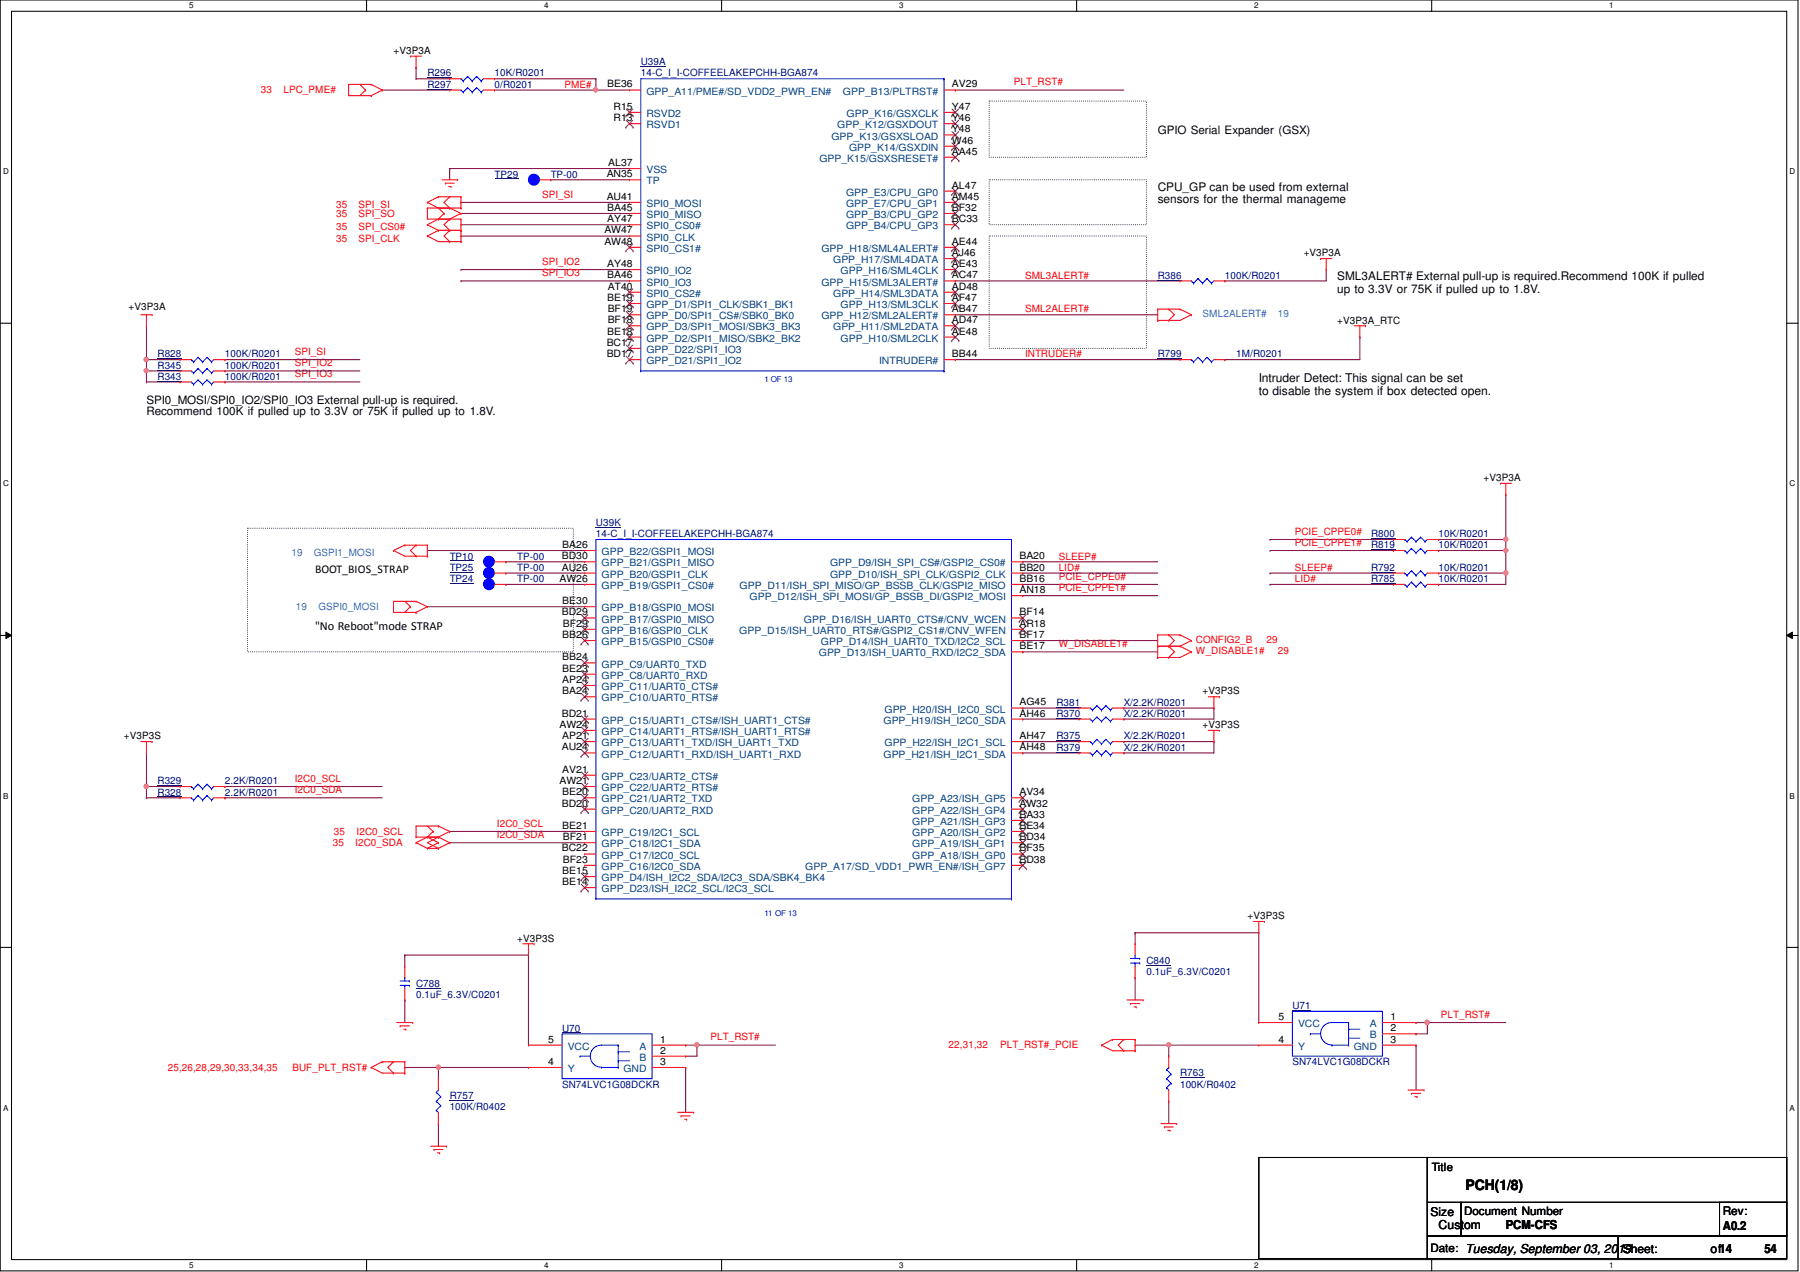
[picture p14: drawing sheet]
<svg xmlns="http://www.w3.org/2000/svg" width="297mm" height="210mm" viewBox="0 0 297 210" stroke-linecap="round" stroke-linejoin="round" font-family="sans-serif">
<defs><g id="words">
<text font-size="2.4" x="241.8" y="196.3">PCH(1/8)</text>
<g font-size="2">
<text x="207.7" y="63">Intruder Detect: This signal can be set</text>
<text x="207.7" y="65.1">to disable the system if box detected open.</text>
<text x="52" y="103.9">&quot;No Reboot&quot;mode STRAP</text>
<text x="236.1" y="200.6">Size</text>
<text x="237.4" y="202.7">Custom</text>
<text x="248.5" y="202.7">PCM-CFS</text>
<text x="284.3" y="202.9">A0.2</text>
<text x="267.8" y="206.7">Sheet:</text>
<text x="282.3" y="206.8">of14</text>
<text x="291.2" y="206.8">54</text>
</g>
<g font-size="1.9">
<text x="191" y="22.1">GPIO Serial Expander (GSX)</text>
<text x="191" y="31.5">CPU_GP can be used from external</text>
<text x="191" y="33.5">sensors for the thermal manageme</text>
<text x="220.7" y="46.3">SML3ALERT# External pull-up is required.Recommend 100K if pulled</text>
<text x="220.7" y="48.3">up to 3.3V or 75K if pulled up to 1.8V.</text>
<text x="24.2" y="66.6">SPI0_MOSI/SPI0_IO2/SPI0_IO3 External pull-up is required.</text>
<text x="24.2" y="68.5">Recommend 100K if pulled up to 3.3V or 75K if pulled up to 1.8V.</text>
<text x="52" y="94.6">BOOT_BIOS_STRAP</text>
<text x="236.3" y="193.3">Title</text>
<text x="241.6" y="200.5">Document Number</text>
<text x="284.3" y="200.6">Rev:</text>
<text x="236.1" y="206.6">Date: Tuesday, September 03, 2019</text>
</g>
<g font-size="1.7">
<text x="64.9" y="8.9">+V3P3A</text>
<text x="100.2" y="14.4">BE36</text>
<text x="157.1" y="14.4">AV29</text>
<text x="101.3" y="18.1">R15</text>
<text x="101.3" y="20">R13</text>
<text x="157.1" y="23.7">W46</text>
<text x="157.1" y="18.1">Y47</text>
<text x="157.1" y="20">Y46</text>
<text x="157.1" y="21.8">Y48</text>
<text x="100.1" y="29.3">AN35</text>
<text x="100.4" y="27.4">AL37</text>
<text x="157.1" y="25.5">AA45</text>
<text x="100.1" y="33">AU41</text>
<text x="100.2" y="34.8">BA45</text>
<text x="157.1" y="31.1">AL47</text>
<text x="157.1" y="34.8">BF32</text>
<text x="157.1" y="33">AM45</text>
<text x="99.7" y="38.5">AW47</text>
<text x="99.7" y="40.4">AW48</text>
<text x="100.2" y="36.7">AY47</text>
<text x="157.1" y="36.7">BC33</text>
<text x="157.1" y="40.4">AE44</text>
<text x="100.2" y="44.1">AY48</text>
<text x="100.2" y="45.9">BA46</text>
<text x="100.3" y="47.8">AT40</text>
<text x="157.1" y="44.1">AE43</text>
<text x="157.1" y="42.2">AJ46</text>
<text x="157.1" y="47.8">AD48</text>
<text x="157.1" y="45.9">AC47</text>
<text x="215.1" y="42.3">+V3P3A</text>
<text x="21.2" y="51.2">+V3P3A</text>
<text x="100.2" y="49.7">BE19</text>
<text x="100.3" y="51.5">BF19</text>
<text x="100.3" y="53.3">BF18</text>
<text x="157.1" y="53.3">AD47</text>
<text x="157.1" y="49.7">AF47</text>
<text x="157.1" y="51.5">AB47</text>
<text x="220.7" y="53.4">+V3P3A_RTC</text>
<text x="100.1" y="57.1">BC17</text>
<text x="100.1" y="58.9">BD17</text>
<text x="100.2" y="55.2">BE18</text>
<text x="157.1" y="55.2">AE48</text>
<text x="157.1" y="58.9">BB44</text>
<text x="244.8" y="79.4">+V3P3A</text>
<text x="92.7" y="92.3">BD30</text>
<text x="92.7" y="94.1">AU26</text>
<text x="92.8" y="90.4">BA26</text>
<text x="168.2" y="94.1">BB20</text>
<text x="168.2" y="92.3">BA20</text>
<text x="92.3" y="96">AW26</text>
<text x="92.7" y="101.6">BD29</text>
<text x="92.8" y="99.7">BE30</text>
<text x="168.2" y="97.9">AN18</text>
<text x="168.2" y="101.6">BF14</text>
<text x="168.2" y="96">BB16</text>
<text x="92.8" y="105.3">BB26</text>
<text x="92.9" y="103.4">BF29</text>
<text x="168.2" y="107.1">BE17</text>
<text x="168.2" y="105.3">BF17</text>
<text x="168.2" y="103.4">AR18</text>
<text x="92.8" y="110.8">BE23</text>
<text x="92.8" y="112.7">AP24</text>
<text x="92.8" y="109">BB24</text>
<text x="92.7" y="118.2">BD21</text>
<text x="92.8" y="114.6">BA24</text>
<text x="168.2" y="116.4">AG45</text>
<text x="168.2" y="118.2">AH46</text>
<text x="198.5" y="114.6">+V3P3S</text>
<text x="20.4" y="122">+V3P3S</text>
<text x="92.3" y="120.1">AW24</text>
<text x="92.7" y="123.8">AU24</text>
<text x="92.8" y="122">AP21</text>
<text x="168.2" y="122">AH47</text>
<text x="168.2" y="123.8">AH48</text>
<text x="198.5" y="120.1">+V3P3S</text>
<text x="92.3" y="129.4">AW21</text>
<text x="92.8" y="127.5">AV21</text>
<text x="92.8" y="131.2">BE20</text>
<text x="168.2" y="131.2">AV34</text>
<text x="92.7" y="133.1">BD20</text>
<text x="92.8" y="136.8">BE21</text>
<text x="168.2" y="133.1">AW32</text>
<text x="168.2" y="135">BA33</text>
<text x="168.2" y="136.8">BE34</text>
<text x="92.7" y="140.5">BC22</text>
<text x="92.9" y="138.6">BF21</text>
<text x="92.9" y="142.4">BF23</text>
<text x="168.2" y="142.4">BD38</text>
<text x="168.2" y="138.6">BD34</text>
<text x="168.2" y="140.5">BF35</text>
<text x="92.8" y="146">BE14</text>
<text x="92.8" y="144.2">BE15</text>
<text x="85.3" y="155.4">+V3P3S</text>
<text x="205.9" y="151.7">+V3P3S</text>
<text x="90.5" y="172">5</text>
<text x="108.9" y="172">1</text>
<text x="108.9" y="173.9">2</text>
<text x="211" y="168.3">5</text>
<text x="211" y="172">4</text>
<text x="229.4" y="168.3">1</text>
<text x="229.4" y="170.2">2</text>
<text x="229.4" y="172">3</text>
<text x="90.5" y="175.7">4</text>
<text x="108.9" y="175.7">3</text>
</g>
<g font-size="1.7" fill="#000080">
<text x="105.7" y="10.8">U39A</text>
<text x="70.5" y="14.5">R297</text>
<text x="70.5" y="12.6">R296</text>
<text x="81.6" y="14.5">0/R0201</text>
<text x="81.6" y="12.6">10K/R0201</text>
<text x="105.7" y="12.6">14-C_I_I-COFFEELAKEPCHH-BGA874</text>
<text x="81.6" y="29.3">TP29</text>
<text x="90.9" y="29.3">TP-00</text>
<text x="191" y="46">R386</text>
<text x="202.1" y="46">100K/R0201</text>
<text x="26" y="59">R828</text>
<text x="37.1" y="59">100K/R0201</text>
<text x="191" y="59">R799</text>
<text x="204" y="59">1M/R0201</text>
<text x="26" y="62.7">R343</text>
<text x="26" y="60.8">R345</text>
<text x="37.1" y="62.7">100K/R0201</text>
<text x="37.1" y="60.8">100K/R0201</text>
<text x="98.3" y="86.8">U39K</text>
<text x="98.3" y="88.6">14-C_I_I-COFFEELAKEPCHH-BGA874</text>
<text x="226.3" y="88.6">R800</text>
<text x="237.4" y="88.6">10K/R0201</text>
<text x="74.2" y="92.3">TP10</text>
<text x="74.2" y="94.2">TP25</text>
<text x="85.3" y="92.3">TP-00</text>
<text x="85.3" y="94.2">TP-00</text>
<text x="226.3" y="90.5">R819</text>
<text x="226.3" y="94.2">R792</text>
<text x="237.4" y="90.5">10K/R0201</text>
<text x="237.4" y="94.2">10K/R0201</text>
<text x="74.2" y="96.1">TP24</text>
<text x="85.3" y="96.1">TP-00</text>
<text x="226.3" y="96.1">R785</text>
<text x="237.4" y="96.1">10K/R0201</text>
<text x="174.3" y="116.5">R381</text>
<text x="174.3" y="118.3">R370</text>
<text x="185.5" y="116.5">X/2.2K/R0201</text>
<text x="185.5" y="118.3">X/2.2K/R0201</text>
<text x="174.3" y="122">R375</text>
<text x="174.3" y="123.9">R379</text>
<text x="185.5" y="122">X/2.2K/R0201</text>
<text x="185.5" y="123.9">X/2.2K/R0201</text>
<text x="26" y="129.4">R329</text>
<text x="26" y="131.3">R328</text>
<text x="37.1" y="129.4">2.2K/R0201</text>
<text x="37.1" y="131.3">2.2K/R0201</text>
<text x="189.2" y="159.1">C840</text>
<text x="189.2" y="161">0.1uF_6.3V/C0201</text>
<text x="68.7" y="162.8">C788</text>
<text x="68.7" y="164.7">0.1uF_6.3V/C0201</text>
<text x="213.3" y="166.5">U71</text>
<text x="92.7" y="170.2">U70</text>
<text x="92.7" y="179.5">SN74LVC1G08DCKR</text>
<text x="194.7" y="177.6">R763</text>
<text x="194.7" y="179.5">100K/R0402</text>
<text x="213.3" y="175.8">SN74LVC1G08DCKR</text>
<text x="74.2" y="181.4">R757</text>
<text x="74.2" y="183.2">100K/R0402</text>
</g>
<g font-size="1.7" fill="#f00">
<text x="43" y="15.4">33</text>
<text x="46.8" y="15.4">LPC_PME#</text>
<text x="93.1" y="14.5">PME#</text>
<text x="167.3" y="14.1">PLT_RST#</text>
<text x="55.5" y="35.8">35</text>
<text x="55.5" y="34.3">35</text>
<text x="59.2" y="35.8">SPI_SO</text>
<text x="59.2" y="34.3">SPI_SI</text>
<text x="89.4" y="32.6">SPI_SI</text>
<text x="55.5" y="38">35</text>
<text x="55.5" y="39.9">35</text>
<text x="59.2" y="38">SPI_CS0#</text>
<text x="59.2" y="39.9">SPI_CLK</text>
<text x="89.4" y="43.7">SPI_IO2</text>
<text x="89.4" y="45.6">SPI_IO3</text>
<text x="169.2" y="46">SML3ALERT#</text>
<text x="169.2" y="51.6">SML2ALERT#</text>
<text x="48.6" y="58.5">SPI_SI</text>
<text x="169.2" y="59">INTRUDER#</text>
<text x="48.6" y="62.2">SPI_IO3</text>
<text x="48.6" y="60.4">SPI_IO2</text>
<text x="213.7" y="88.2">PCIE_CPPE0#</text>
<text x="174.7" y="95.6">PCIE_CPPE0#</text>
<text x="174.7" y="92.3">SLEEP#</text>
<text x="174.7" y="94.2">LID#</text>
<text x="213.7" y="90">PCIE_CPPE1#</text>
<text x="213.7" y="94.2">SLEEP#</text>
<text x="174.7" y="97.5">PCIE_CPPE1#</text>
<text x="213.7" y="96.1">LID#</text>
<text x="174.7" y="106.8">W_DISABLE1#</text>
<text x="197.4" y="107.9">W_DISABLE1#</text>
<text x="197.4" y="106.1">CONFIG2_B</text>
<text x="209" y="106.1">29</text>
<text x="210.9" y="107.9">29</text>
<text x="48.6" y="129">I2C0_SCL</text>
<text x="48.6" y="130.9">I2C0_SDA</text>
<text x="55.1" y="137.8">35</text>
<text x="58.8" y="137.8">I2C0_SCL</text>
<text x="82" y="136.4">I2C0_SCL</text>
<text x="54.9" y="139.6">35</text>
<text x="58.6" y="139.6">I2C0_SDA</text>
<text x="82" y="138.3">I2C0_SDA</text>
<text x="237.8" y="167.9">PLT_RST#</text>
<text x="117.3" y="171.7">PLT_RST#</text>
<text x="156.5" y="173">22,31,32</text>
<text x="165.1" y="173">PLT_RST#_PCIE</text>
<text x="27.7" y="176.7">25,26,28,29,30,33,34,35</text>
<text x="48.3" y="176.7">BUF_PLT_RST#</text>
</g>
<g font-size="1.7" fill="#004080">
<text x="106.7" y="15.6">GPP_A11/PME#/SD_VDD2_PWR_EN#</text>
<text x="139.1" y="15.6">GPP_B13/PLTRST#</text>
<text x="106.7" y="19.3">RSVD2</text>
<text x="106.7" y="21.2">RSVD1</text>
<text x="137.2" y="23">GPP_K13/GSXSLOAD</text>
<text x="138.2" y="21.2">GPP_K12/GSXDOUT</text>
<text x="139.7" y="19.3">GPP_K16/GSXCLK</text>
<text x="106.7" y="28.6">VSS</text>
<text x="135.2" y="26.7">GPP_K15/GSXSRESET#</text>
<text x="140.1" y="24.9">GPP_K14/GSXDIN</text>
<text x="106.7" y="36">SPI0_MISO</text>
<text x="106.7" y="34.2">SPI0_MOSI</text>
<text x="106.7" y="30.4">TP</text>
<text x="139.6" y="32.3">GPP_E3/CPU_GP0</text>
<text x="139.6" y="36">GPP_B3/CPU_GP2</text>
<text x="139.6" y="34.2">GPP_E7/CPU_GP1</text>
<text x="106.7" y="39.7">SPI0_CLK</text>
<text x="106.7" y="41.6">SPI0_CS1#</text>
<text x="106.7" y="37.8">SPI0_CS0#</text>
<text x="135.5" y="41.6">GPP_H18/SML4ALERT#</text>
<text x="139.6" y="37.8">GPP_B4/CPU_GP3</text>
<text x="106.7" y="45.3">SPI0_IO2</text>
<text x="106.7" y="47.1">SPI0_IO3</text>
<text x="135.5" y="47.1">GPP_H15/SML3ALERT#</text>
<text x="137.5" y="43.4">GPP_H17/SML4DATA</text>
<text x="138.7" y="45.3">GPP_H16/SML4CLK</text>
<text x="106.7" y="49">SPI0_CS2#</text>
<text x="106.7" y="52.7">GPP_D0/SPI1_CS#/SBK0_BK0</text>
<text x="106.7" y="50.8">GPP_D1/SPI1_CLK/SBK1_BK1</text>
<text x="135.5" y="52.7">GPP_H12/SML2ALERT#</text>
<text x="137.5" y="49">GPP_H14/SML3DATA</text>
<text x="138.7" y="50.8">GPP_H13/SML3CLK</text>
<text x="106.7" y="58.3">GPP_D22/SPI1_IO3</text>
<text x="106.7" y="56.4">GPP_D2/SPI1_MISO/SBK2_BK2</text>
<text x="106.7" y="54.5">GPP_D3/SPI1_MOSI/SBK3_BK3</text>
<text x="137.5" y="54.5">GPP_H11/SML2DATA</text>
<text x="138.7" y="56.4">GPP_H10/SML2CLK</text>
<text x="106.7" y="60.1">GPP_D21/SPI1_IO2</text>
<text x="145.1" y="60.1">INTRUDER#</text>
<text x="99.3" y="93.5">GPP_B21/GSPI1_MISO</text>
<text x="99.3" y="91.6">GPP_B22/GSPI1_MOSI</text>
<text x="99.3" y="95.3">GPP_B20/GSPI1_CLK</text>
<text x="137" y="95.3">GPP_D10/ISH_SPI_CLK/GSPI2_CLK</text>
<text x="137" y="93.5">GPP_D9/ISH_SPI_CS#/GSPI2_CS0#</text>
<text x="99.3" y="97.2">GPP_B19/GSPI1_CS0#</text>
<text x="99.3" y="100.9">GPP_B18/GSPI0_MOSI</text>
<text x="122" y="97.2">GPP_D11/ISH_SPI_MISO/GP_BSSB_CLK/GSPI2_MISO</text>
<text x="123.7" y="99.1">GPP_D12/ISH_SPI_MOSI/GP_BSSB_DI/GSPI2_MOSI</text>
<text x="99.3" y="102.7">GPP_B17/GSPI0_MISO</text>
<text x="99.3" y="104.6">GPP_B16/GSPI0_CLK</text>
<text x="99.3" y="106.5">GPP_B15/GSPI0_CS0#</text>
<text x="122" y="104.6">GPP_D15/ISH_UART0_RTS#/GSPI2_CS1#/CNV_WFEN</text>
<text x="132.7" y="102.7">GPP_D16/ISH_UART0_CTS#/CNV_WCEN</text>
<text x="135.5" y="106.5">GPP_D14/ISH_UART0_TXD/I2C2_SCL</text>
<text x="99.3" y="112">GPP_C8/UART0_RXD</text>
<text x="99.3" y="113.9">GPP_C11/UART0_CTS#</text>
<text x="99.3" y="110.2">GPP_C9/UART0_TXD</text>
<text x="135.1" y="108.3">GPP_D13/ISH_UART0_RXD/I2C2_SDA</text>
<text x="99.3" y="115.7">GPP_C10/UART0_RTS#</text>
<text x="99.3" y="119.4">GPP_C15/UART1_CTS#/ISH_UART1_CTS#</text>
<text x="145.8" y="119.4">GPP_H19/ISH_I2C0_SDA</text>
<text x="146" y="117.6">GPP_H20/ISH_I2C0_SCL</text>
<text x="99.3" y="123.1">GPP_C13/UART1_TXD/ISH_UART1_TXD</text>
<text x="99.3" y="125">GPP_C12/UART1_RXD/ISH_UART1_RXD</text>
<text x="99.3" y="121.3">GPP_C14/UART1_RTS#/ISH_UART1_RTS#</text>
<text x="145.8" y="125">GPP_H21/ISH_I2C1_SDA</text>
<text x="146" y="123.1">GPP_H22/ISH_I2C1_SCL</text>
<text x="99.3" y="130.6">GPP_C22/UART2_RTS#</text>
<text x="99.3" y="128.7">GPP_C23/UART2_CTS#</text>
<text x="99.3" y="134.3">GPP_C20/UART2_RXD</text>
<text x="99.3" y="138">GPP_C19/I2C1_SCL</text>
<text x="99.3" y="132.4">GPP_C21/UART2_TXD</text>
<text x="150.5" y="132.4">GPP_A23/ISH_GP5</text>
<text x="150.5" y="134.3">GPP_A22/ISH_GP4</text>
<text x="150.5" y="136.1">GPP_A21/ISH_GP3</text>
<text x="150.5" y="138">GPP_A20/ISH_GP2</text>
<text x="99.3" y="139.8">GPP_C18/I2C1_SDA</text>
<text x="99.3" y="141.7">GPP_C17/I2C0_SCL</text>
<text x="99.3" y="143.6">GPP_C16/I2C0_SDA</text>
<text x="132.9" y="143.6">GPP_A17/SD_VDD1_PWR_EN#/ISH_GP7</text>
<text x="150.5" y="139.8">GPP_A19/ISH_GP1</text>
<text x="150.5" y="141.7">GPP_A18/ISH_GP0</text>
<text x="99.3" y="147.2">GPP_D23/ISH_I2C2_SCL/I2C3_SCL</text>
<text x="99.3" y="145.4">GPP_D4/ISH_I2C2_SDA/I2C3_SDA/SBK4_BK4</text>
<text x="93.7" y="173.2">VCC</text>
<text x="105.5" y="173.2">A</text>
<text x="214.2" y="169.5">VCC</text>
<text x="214.2" y="173.2">Y</text>
<text x="223.4" y="173.2">GND</text>
<text x="226.1" y="169.5">A</text>
<text x="226.1" y="171.4">B</text>
<text x="93.7" y="176.9">Y</text>
<text x="102.9" y="176.9">GND</text>
<text x="105.5" y="175">B</text>
</g>
<g font-size="1.7" fill="#0080ff">
<text x="198.5" y="52.3">SML2ALERT#</text>
<text x="210.9" y="52.3">19</text>
<text x="48.1" y="91.8">19</text>
<text x="51.8" y="91.8">GSPI1_MOSI</text>
<text x="48.8" y="100.7">19</text>
<text x="52.5" y="100.7">GSPI0_MOSI</text>
</g>
<g font-size="1.3">
<text x="31.2" y="1.4">5</text>
<text x="89.8" y="1.4">4</text>
<text x="148.4" y="1.4">3</text>
<text x="207" y="1.4">2</text>
<text x="265.6" y="1.4">1</text>
<text x=".5" y="28.8">D</text>
<text x="295.3" y="28.8">D</text>
<text x=".5" y="80.3">C</text>
<text x="295.3" y="80.3">C</text>
<text x=".5" y="131.8">B</text>
<text x="295.3" y="131.8">B</text>
<text x=".5" y="183.3">A</text>
<text x="295.3" y="183.3">A</text>
<text x="31.2" y="209.3">5</text>
<text x="89.8" y="209.3">4</text>
<text x="148.4" y="209.3">3</text>
<text x="207" y="209.3">2</text>
<text x="265.6" y="209.3">1</text>
</g>
<g font-size="1.3" fill="#00f">
<text x="126.2" y="63.1">1 OF 13</text>
<text x="126.2" y="151.2">11 OF 13</text>
</g>
</g></defs>
<path d="M0 0h296.7v209.7h-296.7zM1.9 1.9h292.9v206h-292.9z" fill="none" stroke="#000" stroke-width=".17"/>
<g fill="#fff">
<path d="M31.2 .2h.7v1.5h-.7z"/>
<path d="M31.2 208.1h.7v1.4h-.7z"/>
</g>
<path d="M60.5 0v1.9M60.5 207.9v1.8" fill="none" stroke="#000" stroke-width=".17"/>
<g fill="#fff">
<path d="M89.8 .2h.7v1.5h-.7z"/>
<path d="M89.8 208.1h.7v1.4h-.7z"/>
</g>
<path d="M119.1 0v1.9M119.1 207.9v1.8" fill="none" stroke="#000" stroke-width=".17"/>
<g fill="#fff">
<path d="M148.4 .2h.7v1.5h-.7z"/>
<path d="M148.4 208.1h.7v1.4h-.7z"/>
</g>
<path d="M177.7 0v1.9M177.7 207.9v1.8" fill="none" stroke="#000" stroke-width=".17"/>
<g fill="#fff">
<path d="M207 .2h.7v1.5h-.7z"/>
<path d="M207 208.1h.7v1.4h-.7z"/>
</g>
<path d="M236.3 0v1.9M236.3 207.9v1.8" fill="none" stroke="#000" stroke-width=".17"/>
<g fill="#fff">
<path d="M265.6 .2h.7v1.5h-.7z"/>
<path d="M265.6 208.1h.7v1.4h-.7z"/>
<path d="M.5 27.6h.9v1.5h-.9z"/>
<path d="M295.3 27.6h.9v1.5h-.9z"/>
<path d="M.5 79.1h.9v1.5h-.9z"/>
<path d="M295.3 79.1h.9v1.5h-.9z"/>
</g>
<path d="M0 53.3h1.9M294.8 53.3h1.9" fill="none" stroke="#000" stroke-width=".17"/>
<g fill="#fff">
<path d="M.5 130.6h.9v1.5h-.9z"/>
<path d="M295.3 130.6h.9v1.5h-.9z"/>
</g>
<path d="M0 104.9h1.9M1 104.3l.9 .6-.9 .5zM294.8 104.9l1-.6v1.1zM294.8 104.9h1.9" fill="none" stroke="#000" stroke-width=".17"/>
<path d="M1 104.3l.9 .6-.9 .5zM294.8 104.9l1-.6v1.1z" fill="#000"/>
<g fill="#fff">
<path d="M.5 182.1h.8v1.5h-.8z"/>
<path d="M295.3 182.1h.8v1.5h-.8z"/>
</g>
<path d="M0 156.3h1.9M294.8 156.3h1.9" fill="none" stroke="#000" stroke-width=".17"/>
<path d="M163.2 16.7h26v9.3h-26zM163.2 29.7h26v7.4h-26zM163.2 38.9h26v18.6h-26zM40.8 87.2h53.8v20.4h-53.8z" fill="none" stroke="#000" stroke-width=".17" stroke-dasharray="0 .3"/>
<path d="M81.6 13h.1M81.6 13h16.7M98.3 13h.1M98.3 13v1.9" fill="none" stroke="#800040" stroke-width=".17"/>
<circle cx="98.3" cy="14.8" r=".34" fill="#f0f"/>
<circle cx="98.3" cy="14.8" r=".34" fill="none" stroke="#f0f" stroke-width=".17"/>
<g fill="none" stroke="#800040" stroke-width=".17">
<path d="M63.1 14.9h.1M63.1 14.9h11.1M81.6 14.9h.1M81.6 14.9h22.3M98.3 14.9h.1M74.2 27.8h.1M74.2 27.8h29.7M90.9 29.7h.1M90.9 29.7h13M209.6 89h.1M209.6 90.8h.1M209.6 89h20.4"/>
<path d="M209.6 90.8h20.4M237.4 89h.1M237.4 90.8h.1M237.4 90.8h11.1M248.5 81.6h.1M248.5 81.6v7.4h-11.1"/>
</g>
<circle cx="248.5" cy="90.8" r=".34" fill="#f0f"/>
<circle cx="248.5" cy="90.8" r=".34" fill="none" stroke="#f0f" stroke-width=".17"/>
<path d="M248.5 89h.1M248.5 89v1.8" fill="none" stroke="#800040" stroke-width=".17"/>
<circle cx="248.5" cy="89" r=".34" fill="#f0f"/>
<circle cx="248.5" cy="89" r=".34" fill="none" stroke="#f0f" stroke-width=".17"/>
<path d="M157.6 46.4h.1M157.6 51.9h.1M157.6 46.4h37.1M157.6 51.9h33.4M202.1 46.4h.1M218.9 44.5h.1M218.9 44.5v1.9h-16.8M237.4 94.6h.1M248.5 90.8h.1M248.5 90.8v3.8h-11.1" fill="none" stroke="#800040" stroke-width=".17"/>
<circle cx="248.5" cy="94.5" r=".35" fill="#f0f"/>
<circle cx="248.5" cy="94.5" r=".35" fill="none" stroke="#f0f" stroke-width=".17"/>
<g fill="none" stroke="#800040" stroke-width=".17">
<path d="M24.2 53.8h.1M24.2 53.8v5.6M76.1 44.5h.1M76.1 46.4h.1M76.1 44.5h27.8M76.1 46.4h27.8M24.2 63h.1M24.2 61.2h.1M24.2 63h5.5M24.2 61.2h5.5M37.1 63h.1M37.1 61.2h.1"/>
<path d="M37.1 63h22.3M37.1 61.2h22.3M168.8 96.4h.1M168.8 98.3h.1M168.8 96.4h22.2M168.8 98.3h22.2M209.6 94.6h.1M209.6 96.4h.1M209.6 96.4h20.4M209.6 94.6h20.4M237.4 96.4h.1M248.5 94.6h.1"/>
<path d="M248.5 94.6v1.8h-11.1"/>
</g>
<circle cx="24.1" cy="59.3" r=".35" fill="#f0f"/>
<circle cx="24.1" cy="59.3" r=".35" fill="none" stroke="#f0f" stroke-width=".17"/>
<path d="M24.2 61.2h.1M24.2 61.2v1.8" fill="none" stroke="#800040" stroke-width=".17"/>
<circle cx="24.1" cy="61.2" r=".34" fill="#f0f"/>
<circle cx="24.1" cy="61.2" r=".34" fill="none" stroke="#f0f" stroke-width=".17"/>
<g fill="none" stroke="#800040" stroke-width=".17">
<path d="M74.2 27.8h.1M74.2 27.8v1.9M24.2 59.4h.1M24.2 59.4h5.5M24.2 59.4v1.8M37.1 59.4h.1M37.1 59.4h22.3M83.5 92.7h.1M83.5 94.6h.1M83.5 96.4h.1M83.5 92.7h13M83.5 94.6h13"/>
<path d="M83.5 96.4h13M70.5 100.1h.1M70.5 100.1h26M24.2 129.8h.1M24.2 129.8h5.5M37.1 129.8h.1M37.1 131.7h.1M37.1 129.8h26M37.1 131.7h26"/>
</g>
<circle cx="24.1" cy="129.8" r=".35" fill="#f0f"/>
<circle cx="24.1" cy="129.8" r=".35" fill="none" stroke="#f0f" stroke-width=".17"/>
<g fill="none" stroke="#800040" stroke-width=".17">
<path d="M68.7 13h.1M68.7 11.1h.1M68.7 13h5.5M68.7 11.1v1.9M157.6 14.9h.1M157.6 14.9h27.9M157.6 59.4h.1M157.6 59.4h37.1M202.1 59.4h.1M224.4 55.6h.1M224.4 55.6v3.8h-22.3M70.5 90.8h.1"/>
<path d="M70.5 90.8h26M168.8 92.7h.1M168.8 94.6h.1M168.8 92.7h22.2M168.8 94.6h22.2M168.8 107.6h.1M168.8 116.8h.1M168.8 118.7h.1M168.8 107.6h22.2M168.8 116.8h9.3M168.8 118.7h9.3M185.5 116.8h.1"/>
<path d="M185.5 118.7h.1M185.5 116.8h14.8M200.3 116.8h.1M200.3 116.8v1.9h-14.8M24.2 131.7h.1M24.2 124.2h.1M24.2 129.8h.1M24.2 131.7h5.5M24.2 124.2v7.5M74.2 139.1h.1M74.2 137.2h.1M74.2 139.1h22.3"/>
<path d="M74.2 137.2h22.3M168.8 122.4h.1M168.8 124.2h.1M168.8 122.4h9.3M168.8 124.2h9.3M185.5 122.4h.1M185.5 124.2h.1M185.5 122.4h14.8M200.3 122.4h.1M200.3 122.4v1.8h-14.8M113.2 172.5h.1M113.2 172.5h1.8"/>
<path d="M72.3 185.4h.1M72.3 185.4v3.7"/>
</g>
<circle cx="115" cy="172.4" r=".36" fill="#f0f"/>
<circle cx="115" cy="172.4" r=".36" fill="none" stroke="#f0f" stroke-width=".17"/>
<path d="M72.3 176.1h.1M72.3 176.1h14.9M113.2 174.3h.1M115 172.5h.1M115 172.5v1.8h-1.8" fill="none" stroke="#800040" stroke-width=".17"/>
<circle cx="72.3" cy="176.1" r=".35" fill="#f0f"/>
<circle cx="72.3" cy="176.1" r=".35" fill="none" stroke="#f0f" stroke-width=".17"/>
<g fill="none" stroke="#800040" stroke-width=".17">
<path d="M76.1 37.1h.1M76.1 35.2h.1M76.1 38.9h.1M76.1 33.4h.1M76.1 37.1h27.8M76.1 35.2h27.8M76.1 38.9h27.8M76.1 33.4h27.8M66.8 157.6h.1M66.8 157.6h20.4M66.8 157.6v1.9M87.2 157.6h.1"/>
<path d="M87.2 157.6v14.9M66.8 176.1h.1M66.8 165h.1M66.8 176.1h5.5M66.8 165v3.7M72.3 176.1h.1M72.3 176.1v1.9M113.2 176.1h.1M113.2 176.1v7.5M115 172.5h.1M115 172.5h13M233.7 168.7h.1"/>
<path d="M233.7 170.6h.1M233.7 168.7h1.8M235.5 168.7h.1M235.5 168.7v1.9h-1.8M192.9 181.7h.1M192.9 181.7v3.7"/>
</g>
<circle cx="235.5" cy="168.7" r=".37" fill="#f0f"/>
<circle cx="235.5" cy="168.7" r=".37" fill="none" stroke="#f0f" stroke-width=".17"/>
<path d="M187.3 153.9h.1M187.3 153.9h20.4M207.7 153.9h.1M207.7 153.9v14.8M187.3 172.5h.1M187.3 161.3h.1M187.3 172.5h20.4M187.3 161.3v3.7M192.9 172.5h.1M192.9 172.5v1.8M235.5 168.7h.1M235.5 168.7h13" fill="none" stroke="#800040" stroke-width=".17"/>
<circle cx="192.9" cy="172.4" r=".34" fill="#f0f"/>
<circle cx="192.9" cy="172.4" r=".34" fill="none" stroke="#f0f" stroke-width=".17"/>
<path d="M168.8 105.7h.1M168.8 105.7h22.2M187.3 153.9h.1M187.3 153.9v1.8M233.7 172.5h.1M233.7 172.5v7.4" fill="none" stroke="#800040" stroke-width=".17"/>
<g fill="none" stroke="#f00" stroke-width=".17">
<path d="M57.5 13.9h.1M57.5 13.9v1.9h3.8M57.5 13.9h3.8M59.4 13.9l.9 1M60.3 14.9h.1M60.3 14.9l-.9 .9M61.3 15.8h.1M61.3 13.9h.1M61.3 13.9l1.8 1M63.1 14.9h.1M63.1 14.9l-1.8 .9M67.7 9.3h.1"/>
<path d="M67.7 9.3h1.9M68.7 11.1h.1M68.7 9.3v1.8M74.2 14.9h.1M74.2 14.9h1.9M79.8 14.9h1.8M81.6 14.9h.1M70.5 37.1h.1M70.5 34.3h.1M70.5 38.9h.1M70.5 33.4h.1M70.5 37.1l1.8 .9"/>
<path d="M70.5 34.3v1.9h5.6M70.5 34.3h5.6M70.5 33.4l1.8 .9 1 .9M70.5 38.9l1.8 1h3.8M72.3 36.2h.1M72.3 38h.1M72.3 32.5h.1M72.3 38h3.8M72.3 36.2l-1.8 .9M72.3 38l-1.8 .9M72.3 32.5l-1.8 .9M72.3 32.5h3.8"/>
<path d="M72.9 29.7h2.6M73.3 35.2h.1M73.3 35.2l-1 1M73.5 30.2h.1M73.5 30.2h1.5M74 30.8h.4M74.2 38h.1M74.2 36.2h.1M74.2 34.3h.1M74.2 39.9h.1M74.2 32.5h.1M74.2 36.2l-.9 .9 .9 .9"/>
<path d="M74.2 34.3l1.9 .9M74.2 38l-.9 .9 .9 1M74.2 32.5l-.9 .9 .9 .9M74.4 30.8h.1M75.5 29.7h.1M76.1 38h.1M76.1 36.2h.1M76.1 35.2h.1M76.1 39.9h.1M76.1 34.3h.1M76.1 32.5h.1M76.1 32.5v1.8"/>
<path d="M76.1 36.2v3.7M76.1 35.2l-1.9 1M23.2 51.9h1.9M24.2 53.8h.1M24.2 51.9v1.9M25.1 51.9h.1M191 52.9h.1M191 51h.1M191 51h3.7M191 51v1.9M192.9 52.9h.1M192.9 51h.1"/>
<path d="M192.9 51l.9 .9-.9 1M194.7 51h.1M194.7 51l1.9 .9M196.6 51.9h.1M196.6 51.9l-1.9 1h-3.7M217.9 42.7h.1M217.9 42.7h1.9M218.9 44.5h.1M218.9 42.7v1.8M223.5 53.8h1.8M224.4 55.6h.1M224.4 53.8v1.8"/>
<path d="M225.3 53.8h.1M247.6 79.8h.1M247.6 79.8h1.8M248.5 79.8v1.8M64.9 90.8h.1M64.9 99.2h.1M64.9 90.8l1.9 1h3.7M64.9 99.2v1.8h3.8M64.9 99.2h3.8M66.8 90h.1M66.8 90l-1.9 .8M66.8 90h3.7"/>
<path d="M66.8 99.2l.9 .9M68.7 91.8h.1M68.7 90h.1M68.7 99.2h.1M68.7 90l-1 .8 1 1M68.7 99.2l1.8 .9M70.5 91.8h.1M70.5 90h.1M70.5 90v1.8M248.5 81.6h.1M67.7 100.1h.1M67.7 100.1l-.9 .9"/>
<path d="M68.7 101h.1M70.5 100.1h.1M70.5 100.1l-1.8 .9M191 108.5h.1M191 106.6h.1M191 104.8h.1M191 104.8v3.7M191 106.6h3.7M191 104.8h3.7M192.9 108.5h.1M192.9 106.6h.1M192.9 104.8h.1"/>
<path d="M192.9 106.6l.9 1-.9 .9M192.9 104.8l.9 .9-.9 .9M194.7 106.6h.1M194.7 104.8h.1M194.7 106.6l1.9 1M194.7 104.8l1.9 .9M196.6 107.6h.1M196.6 105.7h.1M196.6 107.6l-1.9 .9h-3.7M196.6 105.7l-1.9 .9M199.4 115h1.8M200.3 116.8h.1"/>
<path d="M200.3 115v1.8M201.2 115h.1M23.2 122.4h1.9M24.2 124.2h.1M24.2 122.4v1.8M25.1 122.4h.1M29.7 129.8h.1M29.7 129.8h1.9M35.3 129.8h1.8M37.1 129.8h.1M68.7 139.1h.1M68.7 138.1h.1"/>
<path d="M68.7 138.1h3.6M68.7 139.1l1.8 .9M70.5 138.1h.1M70.5 140h.1M70.5 138.1l-1.8 1M70.5 140h1.8M70.5 138.1l1.8 1M70.5 136.3l1 .9M71.5 137.2h.1M71.5 137.2l-1 .9M72.3 140h.1M72.3 138.1h.1"/>
<path d="M72.3 139.1h.1M72.3 136.3h.1M72.3 136.3h-3.6v1.8M72.3 138.1l1.9 1M72.3 138.1l-1.8 1 1.8 .9M72.3 139.1l-1.8 .9M72.3 136.3l1.9 .9M74.2 139.1h.1M74.2 137.2h.1M74.2 139.1l-1.9 .9M74.2 137.2l-1.9 .9M199.4 120.5h1.8"/>
<path d="M200.3 122.4h.1M200.3 120.5v1.9M201.2 120.5h.1M86.3 155.7h1.8M87.2 157.6h.1M87.2 155.7v1.9M88.1 155.7h.1M206.8 152.1h1.9M207.7 153.9h.1M207.7 152.1v1.8M208.7 152.1h.1M61.3 176.1h.1"/>
<path d="M61.3 176.1l1.8 1h3.7M63.1 175.2h.1M63.1 175.2l-1.8 .9M63.1 175.2h3.7M64.9 177.1h.1M64.9 175.2h.1M64.9 175.2l-.9 .9 .9 1M65.5 168.7h2.6M66 169.3h.1M66 169.3h1.6M66.6 169.8h.4M66.8 177.1h.1"/>
<path d="M66.8 175.2h.1M66.8 175.2v1.9M67 169.8h.1M68.1 168.7h.1M181.8 172.5h.1M181.8 172.5l1.8 .9h3.7M183.6 171.5h.1M183.6 171.5l-1.8 1M183.6 171.5h3.7M185.5 173.4h.1M185.5 171.5h.1M185.5 171.5l-1 1 1 .9"/>
<path d="M186 165h2.6M186.6 165.6h.1M186.6 165.6h1.5M187.2 166.2h.3M187.3 173.4h.1M187.3 171.5h.1M187.3 171.5v1.9M187.5 166.2h.1M188.6 165h.1M232.4 179.9h2.6M235 179.9h.1M71.1 189.1h2.6"/>
<path d="M71.6 189.7h.1M71.6 189.7h1.5M72.2 190.2h.4M72.6 190.2h.1M73.7 189.1h.1M111.8 183.6h2.7M112.4 184.1h.1M112.4 184.1h1.5M113 184.7h.3M113.3 184.7h.1M114.5 183.6h.1M191.6 185.4h2.6"/>
<path d="M192.1 186h.1M192.1 186h1.5M192.7 186.5h.4M193.1 186.5h.1M194.2 185.4h.1M232.9 180.4h.1M232.9 180.4h1.5M233.5 181h.3M233.8 181h.1"/>
</g>
<path d="M207.7 191h27.8v16.7h-27.8zM235.5 198.4h5.6v5.6h-5.6zM235.5 191h59.3v7.4h-59.3zM241.1 198.4h53.7v5.6h-53.7zM283.8 198.4h11v5.6h-11zM235.5 204h31.5v3.7h-31.5zM267 204h27.8v3.7h-27.8z" fill="none" stroke="#000" stroke-width=".17"/>
<g fill="none" stroke="#00f" stroke-width=".17">
<path d="M76.1 14.9h.1M76.1 14.9l.4 .3M76.5 15.2h.1M77.2 14.5h.1M77.2 14.5l-.7 .7M77.2 14.5l.7 .7M77.9 15.2h.1M78.7 14.5h.1M78.7 14.5l.7 .7M78.7 14.5l-.8 .7M79.4 15.2h.1M79.8 14.9l-.4 .3"/>
<path d="M31.6 129.8h.1M31.6 129.8l.4 .4M32 130.2h.1M32.7 129.4h.1M32.7 129.4l-.7 .8M32.7 129.4l.7 .8M33.4 130.2h.1M34.2 129.4h.1M34.2 129.4l.7 .8M34.2 129.4l-.8 .8M34.9 130.2h.1M35.3 129.8l-.4 .4"/>
</g>
<path d="M70.5 14.7h4M26 129.6h4" fill="none" stroke="#000080" stroke-width=".17"/>
<circle cx="80.7" cy="96.4" r=".9" fill="#00f"/>
<g fill="none" stroke="#00f" stroke-width=".17">
<path d="M179.9 122.4h.1M179.9 122.4l.4 .4M180.3 122.8h.1M181 122h.1M181 122l-.7 .8M181 122l.8 .8M181.8 122.8h.1M182.5 122h.1M182.5 122l.8 .8M182.5 122l-.7 .8M183.3 122.8h.1M183.6 122.4l-.3 .4"/>
<path d="M192.5 176.5h.1M192.5 179.5h.1M192.5 178h.1M192.5 176.5l.7 .7M192.5 179.5l.4 .4M192.5 178l.7 .8M192.9 176.1h.1M192.9 176.1l-.4 .4M193.2 178.8h.1M193.2 177.2h.1M193.2 178.8l-.7 .7M193.2 177.2l-.7 .8"/>
<circle cx="80.7" cy="96.4" r=".9"/>
</g>
<path d="M74.2 96.3h3.9M174.3 122.2h4M194.7 177.9h4" fill="none" stroke="#000080" stroke-width=".17"/>
<path d="M81.6 96.4h1.9M83.5 96.4h.1M178.1 122.4h.1M178.1 122.4h1.8M183.6 122.4h1.9M185.5 122.4h.1M192.9 174.3h.1M192.9 174.3v1.8M192.9 179.9v1.8M192.9 181.7h.1" fill="none" stroke="#f00" stroke-width=".17"/>
<circle cx="88.1" cy="29.6" r=".91" fill="#00f"/>
<g fill="none" stroke="#00f" stroke-width=".17">
<path d="M179.9 124.2h.1M179.9 124.2l.4 .4M180.3 124.6h.1M181 123.9h.1M181 123.9l-.7 .7M181 123.9l.8 .7M181.8 124.6h.1M182.5 123.9h.1M182.5 123.9l.8 .7M182.5 123.9l-.7 .7M183.3 124.6h.1M183.6 124.2l-.3 .4"/>
<path d="M186.6 158.2h1.5M186.6 158.9h1.5M187.3 157.6h.1M187.3 158.9h.1M187.3 157.6v.6M187.3 158.9v.6M188.1 158.2h.1M188.1 158.9h.1M66 161.9h1.6M66 162.6h1.6M66.8 161.3h.1M66.8 162.6h.1"/>
<path d="M66.8 161.3v.6M66.8 162.6v.6M67.6 161.9h.1M67.6 162.6h.1M72.3 179.9h.1M72.3 179.9l-.3 .4M92.7 170.6h14.9v7.4h-14.9zM95.7 174.3h.1M95.7 174.3h1.7M99.3 176.1h.1M99.3 176.1h2.7M102 176.1h.1"/>
<path d="M102 172.5h.1M102 173.6h.1M102 175h.1M102 172.5h-2.7a1.82 1.82 0 0 0-1.9 1.8 1.82 1.82 0 0 0 1.9 1.8M102 172.5v3.6M102 173.6h1.9M102 175h1.9M72 180.3h.1M72 183.2h.1M72 181.7h.1M72 180.3l.7 .7M72 183.2l.3 .4"/>
<path d="M72 181.7l.7 .8M72.7 182.5h.1M72.7 181h.1M72.7 182.5l-.7 .7M72.7 181l-.7 .7"/>
<circle cx="88.1" cy="29.6" r=".91"/>
</g>
<path d="M81.6 29.5h4M174.3 124.1h4M189.2 159.3h4M68.7 163h3.9M92.7 170.5h3.1M74.2 181.6h4" fill="none" stroke="#000080" stroke-width=".17"/>
<g fill="none" stroke="#f00" stroke-width=".17">
<path d="M89.1 29.7h1.8M90.9 29.7h.1M178.1 124.2h.1M178.1 124.2h1.8M183.6 124.2h1.9M185.5 124.2h.1M66.8 159.5h.1M66.8 159.5v1.8M187.3 155.7h.1M187.3 155.7v1.9M187.3 159.5v1.8M66.8 165h.1"/>
<path d="M66.8 163.2v1.8M72.3 178h.1M72.3 178v1.9M87.2 172.5h.1M87.2 176.1h.1M87.2 172.5h5.5M87.2 176.1h5.5M107.6 172.5h5.6M107.6 174.3h5.6M107.6 176.1h5.6M113.2 172.5h.1M113.2 174.3h.1"/>
<path d="M113.2 176.1h.1M187.3 161.3h.1M72.3 185.4h.1M72.3 183.6v1.8"/>
</g>
<circle cx="80.7" cy="92.7" r=".9" fill="#00f"/>
<g fill="none" stroke="#00f" stroke-width=".17">
<path d="M76.1 13h.1M76.1 13l.4 .4M76.5 13.4h.1M77.2 12.6h.1M77.2 12.6l-.7 .8M77.2 12.6l.7 .8M77.9 13.4h.1M78.7 12.6h.1M78.7 12.6l.7 .8M78.7 12.6l-.8 .8M79.4 13.4h.1M79.8 13l-.4 .4"/>
<path d="M155.8 13h.1M155.8 13h-50.1v48.2M155.8 13v48.2M196.6 46.4h.1M196.6 46.4l.4 .3M197 46.7h.1M197.7 46h.1M197.7 46l-.7 .7M197.7 46l.8 .7M198.5 46.7h.1M199.2 46h.1M199.2 46l.7 .7"/>
<path d="M199.2 46l-.7 .7M199.9 46.7h.1M200.3 46.4l-.4 .3M31.6 63h.1M31.6 63l.4 .4M32 63.4h.1M32.7 62.7h.1M32.7 62.7l-.7 .7M32.7 62.7l.7 .7M33.4 63.4h.1M34.2 62.7h.1M34.2 62.7l.7 .7"/>
<path d="M34.2 62.7l-.8 .7M34.9 63.4h.1M35.3 63l-.4 .4M105.7 61.2h.1M105.7 61.2h50.1M155.8 61.2h.1M166.9 89h.1M166.9 89h-68.6v59.3M166.9 89v59.3M231.8 96.4h.1M231.8 90.8h.1M231.8 89h.1"/>
<path d="M231.8 94.6h.1M231.8 96.4l.4 .4M231.8 90.8l.4 .4M231.8 89l.4 .4M231.8 94.6l.4 .4M232.2 96.8h.1M232.2 91.2h.1M232.2 89.4h.1M232.2 95h.1M232.9 96.1h.1M232.9 90.5h.1M232.9 88.6h.1"/>
<path d="M232.9 94.2h.1M232.9 96.1l-.7 .7M232.9 96.1l.8 .7M232.9 90.5l-.7 .7M232.9 90.5l.8 .7M232.9 88.6l-.7 .8M232.9 88.6l.8 .8M232.9 94.2l-.7 .8M232.9 94.2l.8 .8M233.7 96.8h.1M233.7 91.2h.1M233.7 89.4h.1"/>
<path d="M233.7 95h.1M234.4 96.1h.1M234.4 90.5h.1M234.4 88.6h.1M234.4 94.2h.1M234.4 96.1l.8 .7M234.4 96.1l-.7 .7M234.4 90.5l.8 .7M234.4 90.5l-.7 .7M234.4 88.6l.8 .8M234.4 88.6l-.7 .8M234.4 94.2l.8 .8"/>
<path d="M234.4 94.2l-.7 .8M235.2 96.8h.1M235.2 91.2h.1M235.2 89.4h.1M235.2 95h.1M235.5 96.4l-.3 .4M235.5 90.8l-.3 .4M235.5 89l-.3 .4M235.5 94.6l-.3 .4M179.9 116.8h.1M179.9 116.8l.4 .4M180.3 117.2h.1"/>
<path d="M181 116.5h.1M181 116.5l-.7 .7M181 116.5l.8 .7M181.8 117.2h.1M182.5 116.5h.1M182.5 116.5l.8 .7M182.5 116.5l-.7 .7M183.3 117.2h.1M183.6 116.8l-.3 .4M98.3 148.3h.1M98.3 148.3h68.6M166.9 148.3h.1"/>
<circle cx="80.7" cy="92.7" r=".9"/>
</g>
<path d="M70.5 12.8h4M105.7 11h4.2M191 46.2h4M26 62.9h4M74.2 92.6h3.9M98.3 87h4.2M226.3 96.3h3.9M226.3 90.7h3.9M226.3 88.9h3.9M226.3 94.4h3.9M174.3 116.7h4" fill="none" stroke="#000080" stroke-width=".17"/>
<g fill="none" stroke="#f00" stroke-width=".17">
<path d="M74.2 13h.1M74.2 13h1.9M79.8 13h1.8M81.6 13h.1M103.9 18.5h.1M103.9 14.9h.1M103.9 18.5h1.8M103.9 14.9h1.8M155.8 18.5h1.8M155.8 14.9h1.8M157.6 18.5h.1M157.6 14.9h.1"/>
<path d="M103.9 38.9h.1M103.9 35.2h.1M103.9 33.4h.1M103.9 27.8h.1M103.9 37.1h.1M103.9 29.7h.1M103.9 20.4h.1M103.9 38.9h1.8M103.9 35.2h1.8M103.9 33.4h1.8M103.9 27.8h1.8M103.9 37.1h1.8"/>
<path d="M103.9 20.4h1.8M103.9 29.7h1.8M155.8 35.2h1.8M155.8 33.4h1.8M155.8 24.1h1.8M155.8 31.5h1.8M155.8 37.1h1.8M155.8 20.4h1.8M155.8 26h1.8M155.8 22.3h1.8M157.6 24.1h.1M157.6 31.5h.1"/>
<path d="M157.6 37.1h.1M157.6 35.2h.1M157.6 33.4h.1M157.6 20.4h.1M157.6 26h.1M157.6 22.3h.1M103.9 57.5h.1M103.9 55.6h.1M103.9 44.5h.1M103.9 46.4h.1M103.9 48.2h.1M103.9 40.8h.1"/>
<path d="M103.9 59.4h.1M103.9 51.9h.1M103.9 50.1h.1M103.9 53.8h.1M103.9 57.5h1.8M103.9 55.6h1.8M103.9 44.5h1.8M103.9 48.2h1.8M103.9 46.4h1.8M103.9 53.8h1.8M103.9 40.8h1.8M103.9 59.4h1.8"/>
<path d="M103.9 51.9h1.8M103.9 50.1h1.8M155.8 55.6h1.8M155.8 44.5h1.8M155.8 42.7h1.8M155.8 48.2h1.8M155.8 46.4h1.8M155.8 53.8h1.8M155.8 40.8h1.8M155.8 59.4h1.8M155.8 51.9h1.8M155.8 50.1h1.8"/>
<path d="M157.6 44.5h.1M157.6 42.7h.1M157.6 48.2h.1M157.6 55.6h.1M157.6 53.8h.1M157.6 40.8h.1M157.6 46.4h.1M157.6 50.1h.1M157.6 51.9h.1M157.6 59.4h.1M194.7 46.4h.1M194.7 46.4h1.9"/>
<path d="M200.3 46.4h1.8M202.1 46.4h.1M29.7 63h.1M29.7 63h1.9M35.3 63h1.8M37.1 63h.1M81.6 92.7h1.9M83.5 92.7h.1M96.5 92.7h.1M96.5 90.8h.1M96.5 96.4h.1M96.5 94.6h.1"/>
<path d="M96.5 92.7h1.8M96.5 96.4h1.8M96.5 90.8h1.8M96.5 94.6h1.8M166.9 92.7h1.9M166.9 96.4h1.9M166.9 98.3h1.9M166.9 94.6h1.9M168.8 98.3h.1M168.8 94.6h.1M168.8 96.4h.1M168.8 92.7h.1"/>
<path d="M230 96.4h.1M230 90.8h.1M230 89h.1M230 94.6h.1M230 96.4h1.8M230 90.8h1.8M230 94.6h1.8M230 89h1.8M235.5 96.4h1.9M235.5 90.8h1.9M235.5 94.6h1.9M235.5 89h1.9"/>
<path d="M237.4 96.4h.1M237.4 90.8h.1M237.4 89h.1M237.4 94.6h.1M96.5 111.3h.1M96.5 115h.1M96.5 113.1h.1M96.5 102h.1M96.5 103.8h.1M96.5 105.7h.1M96.5 100.1h.1M96.5 118.7h.1"/>
<path d="M96.5 109.4h.1M96.5 111.3h1.8M96.5 115h1.8M96.5 113.1h1.8M96.5 105.7h1.8M96.5 102h1.8M96.5 103.8h1.8M96.5 118.7h1.8M96.5 100.1h1.8M96.5 109.4h1.8M166.9 116.8h1.9M166.9 107.6h1.9"/>
<path d="M166.9 105.7h1.9M166.9 102h1.9M166.9 103.8h1.9M166.9 118.7h1.9M168.8 107.6h.1M168.8 105.7h.1M168.8 116.8h.1M168.8 102h.1M168.8 103.8h.1M168.8 118.7h.1M178.1 116.8h.1M178.1 116.8h1.8"/>
<path d="M183.6 116.8h1.9M185.5 116.8h.1M96.5 129.8h.1M96.5 133.5h.1M96.5 127.9h.1M96.5 139.1h.1M96.5 137.2h.1M96.5 122.4h.1M96.5 124.2h.1M96.5 131.7h.1M96.5 120.5h.1M96.5 129.8h1.8"/>
<path d="M96.5 133.5h1.8M96.5 127.9h1.8M96.5 139.1h1.8M96.5 137.2h1.8M96.5 122.4h1.8M96.5 124.2h1.8M96.5 131.7h1.8M96.5 120.5h1.8M166.9 133.5h1.9M166.9 139.1h1.9M166.9 137.2h1.9M166.9 122.4h1.9"/>
<path d="M166.9 124.2h1.9M166.9 131.7h1.9M166.9 135.4h1.9M168.8 131.7h.1M168.8 122.4h.1M168.8 133.5h.1M168.8 139.1h.1M168.8 135.4h.1M168.8 124.2h.1M168.8 137.2h.1M96.5 140.9h.1M96.5 142.8h.1"/>
<path d="M96.5 146.5h.1M96.5 144.7h.1M96.5 142.8h1.8M96.5 140.9h1.8M96.5 146.5h1.8M96.5 144.7h1.8M166.9 142.8h1.9M166.9 140.9h1.9M168.8 142.8h.1M168.8 140.9h.1"/>
</g>
<g fill="none" stroke="#804000" stroke-width=".17">
<path d="M103.3 19.1h.1M103.3 18l1.2 1.1M103.3 19.9l1.2 1.1M104.4 18l-1.1 1.1M104.4 19.9l-1.1 1.1M104.5 19.1h.1M157.1 19.1h.1M157.1 18l1.1 1.1M157.1 19.9l1.1 1.1M158.2 18l-1.1 1.1M158.2 19.9l-1.1 1.1M158.2 19.1h.1"/>
<path d="M103.3 21h.1M104.5 21h.1M157.1 24.7h.1M157.1 32.1h.1M157.1 37.7h.1M157.1 35.8h.1M157.1 34h.1M157.1 21h.1M157.1 26.5h.1M157.1 22.9h.1M157.1 23.6l1.1 1.1M157.1 31l1.1 1.1"/>
<path d="M157.1 36.5l1.1 1.2M157.1 34.7l1.1 1.1M157.1 32.9l1.1 1.1M157.1 25.4l1.1 1.1M157.1 21.7l1.1 1.2M158.2 23.6l-1.1 1.1M158.2 31l-1.1 1.1M158.2 36.5l-1.1 1.2M158.2 34.7l-1.1 1.1M158.2 32.9l-1.1 1.1M158.2 25.4l-1.1 1.1M158.2 21.7l-1.1 1.2"/>
<path d="M158.2 24.7h.1M158.2 32.1h.1M158.2 37.7h.1M158.2 35.8h.1M158.2 34h.1M158.2 21h.1M158.2 26.5h.1M158.2 22.9h.1M103.3 58.1h.1M103.3 56.2h.1M103.3 48.8h.1M103.3 41.4h.1"/>
<path d="M103.3 59.9h.1M103.3 52.5h.1M103.3 50.7h.1M103.3 54.4h.1M103.3 56.9l1.2 1.2M103.3 55.1l1.2 1.1M103.3 47.7l1.2 1.1M103.3 40.3l1.2 1.1M103.3 58.8l1.2 1.1M103.3 51.4l1.2 1.1M103.3 49.5l1.2 1.2M103.3 53.2l1.2 1.2"/>
<path d="M104.4 56.9l-1.1 1.2M104.4 55.1l-1.1 1.1M104.4 47.7l-1.1 1.1M104.4 40.3l-1.1 1.1M104.4 58.8l-1.1 1.1M104.4 51.4l-1.1 1.1M104.4 49.5l-1.1 1.2M104.4 53.2l-1.1 1.2M104.5 58.1h.1M104.5 56.2h.1M104.5 48.8h.1M104.5 41.4h.1"/>
<path d="M104.5 59.9h.1M104.5 52.5h.1M104.5 50.7h.1M104.5 54.4h.1M157.1 45.1h.1M157.1 43.3h.1M157.1 48.8h.1M157.1 56.2h.1M157.1 54.4h.1M157.1 41.4h.1M157.1 50.7h.1M157.1 43.9l1.1 1.2"/>
<path d="M157.1 42.1l1.1 1.2M157.1 47.7l1.1 1.1M157.1 55.1l1.1 1.1M157.1 53.2l1.1 1.2M157.1 40.3l1.1 1.1M157.1 49.5l1.1 1.2M158.2 43.9l-1.1 1.2M158.2 42.1l-1.1 1.2M158.2 47.7l-1.1 1.1M158.2 55.1l-1.1 1.1M158.2 53.2l-1.1 1.2M158.2 40.3l-1.1 1.1"/>
<path d="M158.2 49.5l-1.1 1.2M158.2 45.1h.1M158.2 43.3h.1M158.2 48.8h.1M158.2 56.2h.1M158.2 54.4h.1M158.2 41.4h.1M158.2 50.7h.1M95.9 111.8h.1M95.9 115.6h.1M95.9 113.7h.1M95.9 102.6h.1"/>
<path d="M95.9 104.4h.1M95.9 106.3h.1M95.9 119.3h.1M95.9 110h.1M95.9 110.7l1.2 1.1M95.9 114.4l1.2 1.2M95.9 112.6l1.2 1.1M95.9 101.4l1.2 1.2M95.9 103.3l1.2 1.1M95.9 105.2l1.2 1.1M95.9 118.1l1.2 1.2M95.9 108.8l1.2 1.2"/>
<path d="M95.9 120l1.2 1.1M97 105.2l-1.1 1.1M97 114.4l-1.1 1.2M97 110.7l-1.1 1.1M97 112.6l-1.1 1.1M97 101.4l-1.1 1.2M97 103.3l-1.1 1.1M97 118.1l-1.1 1.2M97 108.8l-1.1 1.2M97 120l-1.1 1.1M97.1 111.8h.1M97.1 115.6h.1"/>
<path d="M97.1 113.7h.1M97.1 102.6h.1M97.1 104.4h.1M97.1 106.3h.1M97.1 119.3h.1M97.1 110h.1M168.2 102.6h.1M168.2 104.4h.1M168.2 101.4l1.2 1.2M168.2 103.3l1.2 1.1M169.3 101.4l-1.1 1.2M169.3 103.3l-1.1 1.1"/>
<path d="M169.4 102.6h.1M169.4 104.4h.1M95.9 130.4h.1M95.9 134.1h.1M95.9 128.5h.1M95.9 123h.1M95.9 124.8h.1M95.9 132.2h.1M95.9 121.1h.1M95.9 129.2l1.2 1.2M95.9 133l1.2 1.1M95.9 127.4l1.2 1.1"/>
<path d="M95.9 121.8l1.2 1.2M95.9 123.7l1.2 1.1M95.9 131.1l1.2 1.1M97 129.2l-1.1 1.2M97 133l-1.1 1.1M97 127.4l-1.1 1.1M97 121.8l-1.1 1.2M97 123.7l-1.1 1.1M97 131.1l-1.1 1.1M97.1 130.4h.1M97.1 134.1h.1M97.1 128.5h.1"/>
<path d="M97.1 123h.1M97.1 124.8h.1M97.1 132.2h.1M97.1 121.1h.1M168.2 132.2h.1M168.2 134.1h.1M168.2 139.7h.1M168.2 136h.1M168.2 137.8h.1M168.2 131.1l1.2 1.1M168.2 133l1.2 1.1M168.2 138.5l1.2 1.2"/>
<path d="M168.2 134.8l1.2 1.2M168.2 136.7l1.2 1.1M169.3 131.1l-1.1 1.1M169.3 133l-1.1 1.1M169.3 138.5l-1.1 1.2M169.3 134.8l-1.1 1.2M169.3 136.7l-1.1 1.1M169.4 132.2h.1M169.4 134.1h.1M169.4 139.7h.1M169.4 136h.1M169.4 137.8h.1"/>
<path d="M95.9 147.1h.1M95.9 145.2h.1M95.9 145.9l1.2 1.2M95.9 144.1l1.2 1.1M97 145.9l-1.1 1.2M97 144.1l-1.1 1.1M97.1 147.1h.1M97.1 145.2h.1M168.2 143.4h.1M168.2 141.5h.1M168.2 142.2l1.2 1.2M168.2 140.4l1.2 1.1"/>
<path d="M169.3 142.2l-1.1 1.2M169.3 140.4l-1.1 1.1M169.4 143.4h.1M169.4 141.5h.1"/>
</g>
<circle cx="80.7" cy="94.5" r=".9" fill="#00f"/>
<g fill="none" stroke="#00f" stroke-width=".17">
<path d="M31.6 59.4h.1M31.6 59.4l.4 .3M32 59.7h.1M32.7 59h.1M32.7 59l-.7 .7M32.7 59l.7 .7M33.4 59.7h.1M34.2 59h.1M34.2 59l.7 .7M34.2 59l-.8 .7M34.9 59.7h.1M35.3 59.4l-.4 .3"/>
<path d="M196.6 59.4h.1M196.6 59.4l.4 .3M197 59.7h.1M197.7 59h.1M197.7 59l-.7 .7M197.7 59l.8 .7M198.5 59.7h.1M199.2 59h.1M199.2 59l.7 .7M199.2 59l-.7 .7M199.9 59.7h.1M200.3 59.4l-.4 .3"/>
<path d="M31.6 61.2h.1M31.6 61.2l.4 .4M32 61.6h.1M32.7 60.8h.1M32.7 60.8l-.7 .8M32.7 60.8l.7 .8M33.4 61.6h.1M34.2 60.8h.1M34.2 60.8l.7 .8M34.2 60.8l-.8 .8M34.9 61.6h.1M35.3 61.2l-.4 .4"/>
<path d="M179.9 118.7h.1M179.9 118.7l.4 .3M180.3 119h.1M181 118.3h.1M181 118.3l-.7 .7M181 118.3l.8 .7M181.8 119h.1M182.5 118.3h.1M182.5 118.3l.8 .7M182.5 118.3l-.7 .7M183.3 119h.1M183.6 118.7l-.3 .3"/>
<path d="M31.6 131.7h.1M31.6 131.7l.4 .3M32 132h.1M32.7 131.3h.1M32.7 131.3l-.7 .7M32.7 131.3l.7 .7M33.4 132h.1M34.2 131.3h.1M34.2 131.3l.7 .7M34.2 131.3l-.8 .7M34.9 132h.1M35.3 131.7l-.4 .3"/>
<path d="M213.3 166.9h14.8v7.4h-14.8zM216.2 170.6h.1M216.2 170.6h1.7M219.8 172.5h.1M219.8 172.5h2.7M222.5 172.5h.1M222.5 168.7h.1M222.5 169.8h.1M222.5 171.3h.1M222.5 168.7h-2.7a1.84 1.84 0 0 0-1.9 1.9 1.84 1.84 0 0 0 1.9 1.8M222.5 168.7v3.8M222.5 169.8h1.9"/>
<path d="M222.5 171.3h1.9"/>
<circle cx="80.7" cy="94.5" r=".9"/>
</g>
<path d="M26 59.2h4M191 59.2h4M26 61.1h4M74.2 94.4h3.9M174.3 118.6h4M26 131.5h4M213.3 166.7h3" fill="none" stroke="#000080" stroke-width=".17"/>
<g fill="none" stroke="#f00" stroke-width=".17">
<path d="M29.7 59.4h.1M29.7 59.4h1.9M35.3 59.4h1.8M37.1 59.4h.1M194.7 59.4h.1M194.7 59.4h1.9M200.3 59.4h1.8M202.1 59.4h.1M29.7 61.2h.1M29.7 61.2h1.9M35.3 61.2h1.8M37.1 61.2h.1"/>
<path d="M81.6 94.6h1.9M83.5 94.6h.1M178.1 118.7h.1M178.1 118.7h1.8M183.6 118.7h1.9M185.5 118.7h.1M29.7 131.7h.1M29.7 131.7h1.9M35.3 131.7h1.8M37.1 131.7h.1M207.7 168.7h.1M207.7 172.5h.1"/>
<path d="M207.7 168.7h5.6M207.7 172.5h5.6M228.1 168.7h5.6M228.1 170.6h5.6M228.1 172.5h5.6M233.7 168.7h.1M233.7 170.6h.1M233.7 172.5h.1"/>
</g>
<circle cx="98.3" cy="14.8" r=".34" fill="#f0f"/>
<circle cx="98.3" cy="14.8" r=".34" fill="none" stroke="#f0f" stroke-width=".17"/>
<circle cx="248.5" cy="90.8" r=".34" fill="#f0f"/>
<circle cx="248.5" cy="90.8" r=".34" fill="none" stroke="#f0f" stroke-width=".17"/>
<circle cx="248.5" cy="89" r=".34" fill="#f0f"/>
<circle cx="248.5" cy="89" r=".34" fill="none" stroke="#f0f" stroke-width=".17"/>
<circle cx="248.5" cy="94.5" r=".35" fill="#f0f"/>
<circle cx="248.5" cy="94.5" r=".35" fill="none" stroke="#f0f" stroke-width=".17"/>
<circle cx="24.1" cy="59.3" r=".35" fill="#f0f"/>
<circle cx="24.1" cy="59.3" r=".35" fill="none" stroke="#f0f" stroke-width=".17"/>
<circle cx="24.1" cy="61.2" r=".34" fill="#f0f"/>
<circle cx="24.1" cy="61.2" r=".34" fill="none" stroke="#f0f" stroke-width=".17"/>
<circle cx="24.1" cy="129.8" r=".35" fill="#f0f"/>
<circle cx="24.1" cy="129.8" r=".35" fill="none" stroke="#f0f" stroke-width=".17"/>
<circle cx="115" cy="172.4" r=".36" fill="#f0f"/>
<circle cx="115" cy="172.4" r=".36" fill="none" stroke="#f0f" stroke-width=".17"/>
<circle cx="72.3" cy="176.1" r=".35" fill="#f0f"/>
<circle cx="72.3" cy="176.1" r=".35" fill="none" stroke="#f0f" stroke-width=".17"/>
<circle cx="235.5" cy="168.7" r=".37" fill="#f0f"/>
<circle cx="235.5" cy="168.7" r=".37" fill="none" stroke="#f0f" stroke-width=".17"/>
<circle cx="192.9" cy="172.4" r=".34" fill="#f0f"/>
<circle cx="192.9" cy="172.4" r=".34" fill="none" stroke="#f0f" stroke-width=".17"/>
<use href="#words"/>
</svg>
